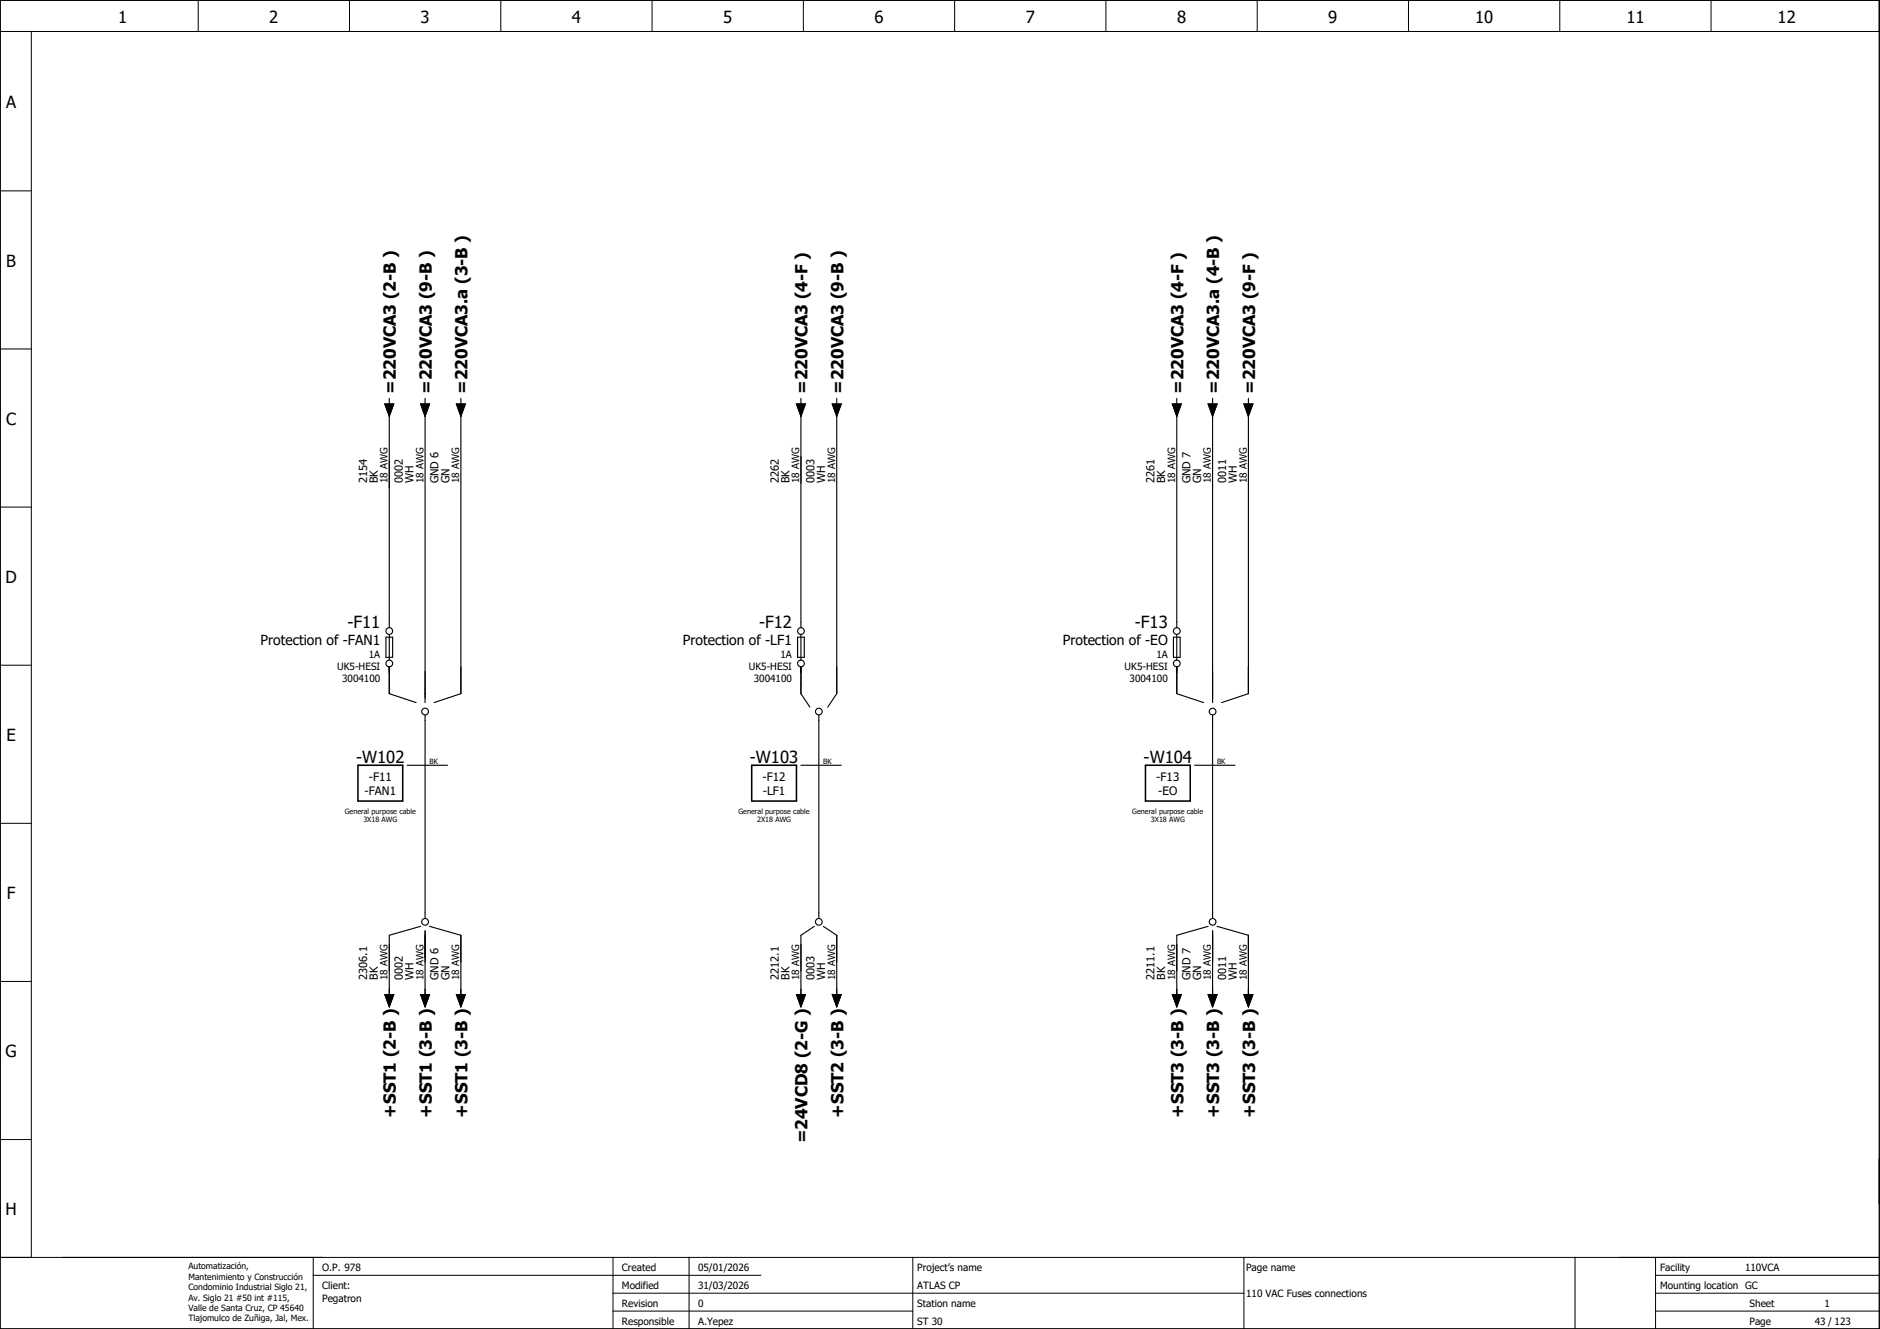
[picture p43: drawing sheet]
<svg xmlns="http://www.w3.org/2000/svg" width="420mm" height="297mm" viewBox="0 0 420 297" stroke-linecap="round" stroke-linejoin="round" font-family="sans-serif">
<defs><g id="words">
<g font-size="3.7">
<text x="26.4" y="5.2">1</text>
<text x="60.2" y="5.2">2</text>
<text x="94" y="5.2">3</text>
<text x="127.8" y="5.2">4</text>
<text x="161.6" y="5.2">5</text>
<text x="195.4" y="5.2">6</text>
<text x="229.2" y="5.2">7</text>
<text x="263.1" y="5.2">8</text>
<text x="296.9" y="5.2">9</text>
<text x="329.7" y="5.2">10</text>
<text x="363.5" y="5.2">11</text>
<text x="397.3" y="5.2">12</text>
<text x="1.4" y="24.2">A</text>
<text x="1.4" y="59.6">B</text>
<text x="88.5" y="88" transform="rotate(-90 88.5 88)">=220VCA3 (2-B )</text>
<text x="96.5" y="88" transform="rotate(-90 96.5 88)">=220VCA3 (9-B )</text>
<text x="104.5" y="88" transform="rotate(-90 104.5 88)">=220VCA3.a (3-B )</text>
<text x="180.5" y="88" transform="rotate(-90 180.5 88)">=220VCA3 (4-F )</text>
<text x="188.5" y="88" transform="rotate(-90 188.5 88)">=220VCA3 (9-B )</text>
<text x="264.5" y="88" transform="rotate(-90 264.5 88)">=220VCA3 (4-F )</text>
<text x="272.5" y="88" transform="rotate(-90 272.5 88)">=220VCA3.a (4-B )</text>
<text x="280.5" y="88" transform="rotate(-90 280.5 88)">=220VCA3 (9-F )</text>
<text x="1.4" y="94.9">C</text>
<text x="1.2" y="130.3">D</text>
<text x="77.6" y="140.3">-F11</text>
<text x="169.6" y="140.3">-F12</text>
<text x="253.6" y="140.3">-F13</text>
<text x="1.4" y="165.6">E</text>
<text x="79.6" y="170.5">-W102</text>
<text x="167.6" y="170.5">-W103</text>
<text x="255.6" y="170.5">-W104</text>
<text x="1.5" y="200.9">F</text>
<text x="1.2" y="236.3">G</text>
<text x="88.5" y="249.8" transform="rotate(-90 88.5 249.8)">+SST1 (2-B )</text>
<text x="96.5" y="249.8" transform="rotate(-90 96.5 249.8)">+SST1 (3-B )</text>
<text x="104.5" y="249.8" transform="rotate(-90 104.5 249.8)">+SST1 (3-B )</text>
<text x="188.5" y="249.8" transform="rotate(-90 188.5 249.8)">+SST2 (3-B )</text>
<text x="264.5" y="249.8" transform="rotate(-90 264.5 249.8)">+SST3 (3-B )</text>
<text x="272.5" y="249.8" transform="rotate(-90 272.5 249.8)">+SST3 (3-B )</text>
<text x="280.5" y="249.8" transform="rotate(-90 280.5 249.8)">+SST3 (3-B )</text>
<text x="180.5" y="255.6" transform="rotate(-90 180.5 255.6)">=24VCD8 (2-G )</text>
<text x="1.2" y="271.6">H</text>
</g>
<g font-size="3.1">
<text x="58.2" y="144.1">Protection of -FAN1</text>
<text x="152.6" y="144.1">Protection of -LF1</text>
<text x="237.5" y="144.1">Protection of -EO</text>
</g>
<g font-size="2.6">
<text x="81.5" y="177.7">-FAN1</text>
<text x="82.4" y="174.5">-F11</text>
<text x="170.4" y="174.5">-F12</text>
<text x="170.5" y="177.7">-LF1</text>
<text x="258.4" y="174.5">-F13</text>
<text x="258.9" y="177.7">-EO</text>
</g>
<g font-size="2.5">
<text x="82" y="108" transform="rotate(-90 82 108)">2154</text>
<text x="84.4" y="108" transform="rotate(-90 84.4 108)">BK</text>
<text x="90" y="108" transform="rotate(-90 90 108)">0002</text>
<text x="92.4" y="108" transform="rotate(-90 92.4 108)">WH</text>
<text x="98" y="108" transform="rotate(-90 98 108)">GND 6</text>
<text x="100.4" y="108" transform="rotate(-90 100.4 108)">GN</text>
<text x="174" y="108" transform="rotate(-90 174 108)">2262</text>
<text x="176.4" y="108" transform="rotate(-90 176.4 108)">BK</text>
<text x="182" y="108" transform="rotate(-90 182 108)">0003</text>
<text x="184.4" y="108" transform="rotate(-90 184.4 108)">WH</text>
<text x="258" y="108" transform="rotate(-90 258 108)">2261</text>
<text x="260.4" y="108" transform="rotate(-90 260.4 108)">BK</text>
<text x="266" y="108" transform="rotate(-90 266 108)">GND 7</text>
<text x="268.4" y="108" transform="rotate(-90 268.4 108)">GN</text>
<text x="274" y="108" transform="rotate(-90 274 108)">0011</text>
<text x="276.4" y="108" transform="rotate(-90 276.4 108)">WH</text>
<text x="82" y="219" transform="rotate(-90 82 219)">2306.1</text>
<text x="84.4" y="219" transform="rotate(-90 84.4 219)">BK</text>
<text x="90" y="219" transform="rotate(-90 90 219)">0002</text>
<text x="92.4" y="219" transform="rotate(-90 92.4 219)">WH</text>
<text x="98" y="219" transform="rotate(-90 98 219)">GND 6</text>
<text x="100.4" y="219" transform="rotate(-90 100.4 219)">GN</text>
<text x="174" y="219" transform="rotate(-90 174 219)">2212.1</text>
<text x="176.4" y="219" transform="rotate(-90 176.4 219)">BK</text>
<text x="182" y="219" transform="rotate(-90 182 219)">0003</text>
<text x="184.4" y="219" transform="rotate(-90 184.4 219)">WH</text>
<text x="258" y="219" transform="rotate(-90 258 219)">2211.1</text>
<text x="260.4" y="219" transform="rotate(-90 260.4 219)">BK</text>
<text x="266" y="219" transform="rotate(-90 266 219)">GND 7</text>
<text x="268.4" y="219" transform="rotate(-90 268.4 219)">GN</text>
<text x="274" y="219" transform="rotate(-90 274 219)">0011</text>
<text x="276.4" y="219" transform="rotate(-90 276.4 219)">WH</text>
</g>
<g font-size="2.2">
<text x="86.6" y="108" transform="rotate(-90 86.6 108)">18 AWG</text>
<text x="94.6" y="108" transform="rotate(-90 94.6 108)">18 AWG</text>
<text x="102.6" y="108" transform="rotate(-90 102.6 108)">18 AWG</text>
<text x="178.6" y="108" transform="rotate(-90 178.6 108)">18 AWG</text>
<text x="186.6" y="108" transform="rotate(-90 186.6 108)">18 AWG</text>
<text x="262.6" y="108" transform="rotate(-90 262.6 108)">18 AWG</text>
<text x="270.6" y="108" transform="rotate(-90 270.6 108)">18 AWG</text>
<text x="278.6" y="108" transform="rotate(-90 278.6 108)">18 AWG</text>
<text x="75.3" y="149.7">UK5-HESI</text>
<text x="82.4" y="147">1A</text>
<text x="167.3" y="149.7">UK5-HESI</text>
<text x="174.4" y="147">1A</text>
<text x="251.3" y="149.7">UK5-HESI</text>
<text x="258.4" y="147">1A</text>
<text x="76.5" y="152.4">3004100</text>
<text x="168.5" y="152.4">3004100</text>
<text x="252.5" y="152.4">3004100</text>
<text x="86.6" y="219" transform="rotate(-90 86.6 219)">18 AWG</text>
<text x="94.6" y="219" transform="rotate(-90 94.6 219)">18 AWG</text>
<text x="102.6" y="219" transform="rotate(-90 102.6 219)">18 AWG</text>
<text x="178.6" y="219" transform="rotate(-90 178.6 219)">18 AWG</text>
<text x="186.6" y="219" transform="rotate(-90 186.6 219)">18 AWG</text>
<text x="262.6" y="219" transform="rotate(-90 262.6 219)">18 AWG</text>
<text x="270.6" y="219" transform="rotate(-90 270.6 219)">18 AWG</text>
<text x="278.6" y="219" transform="rotate(-90 278.6 219)">18 AWG</text>
<text x="72" y="284">O.P. 978</text>
<text x="139" y="284">Created</text>
<text x="156" y="284">05/01/2026</text>
<text x="205" y="284">Project’s name</text>
<text x="278.5" y="284">Page name</text>
<text x="371" y="284">Facility</text>
<text x="390" y="284">110VCA</text>
<text x="72" y="288">Client:</text>
<text x="72" y="291">Pegatron</text>
<text x="139" y="292">Revision</text>
<text x="139" y="288">Modified</text>
<text x="156" y="292">0</text>
<text x="156" y="288">31/03/2026</text>
<text x="205" y="288">ATLAS CP</text>
<text x="205" y="292">Station name</text>
<text x="278.5" y="289.9">110 VAC Fuses connections</text>
<text x="371" y="288">Mounting location GC</text>
<text x="391" y="292">Sheet</text>
<text x="407.8" y="292">1</text>
<text x="139" y="296">Responsible</text>
<text x="156" y="296">A.Yepez</text>
<text x="205" y="296">ST 30</text>
<text x="391" y="296">Page</text>
<text x="405.6" y="296">43 / 123</text>
</g>
<g font-size="1.9">
<text x="42.1" y="283.7">Automatización,</text>
<text x="42.1" y="286.1">Mantenimiento y Construcción</text>
<text x="42.1" y="288.4">Condominio Industrial Siglo 21,</text>
<text x="42.1" y="290.7">Av. Siglo 21 #50 int #115,</text>
<text x="42.1" y="293">Valle de Santa Cruz, CP 45640</text>
<text x="42.1" y="295.4">Tlajomulco de Zuñiga, Jal, Mex.</text>
</g>
<g font-size="1.6">
<text x="96" y="170.7">BK</text>
<text x="184" y="170.7">BK</text>
<text x="272" y="170.7">BK</text>
<text x="77" y="181.9">General purpose cable</text>
<text x="81.2" y="183.8">3X18 AWG</text>
<text x="165" y="181.9">General purpose cable</text>
<text x="169.2" y="183.8">2X18 AWG</text>
<text x="253" y="181.9">General purpose cable</text>
<text x="257.2" y="183.8">3X18 AWG</text>
</g>
</g></defs>
<g fill="none" stroke="#000" stroke-width=".22">
<path d="M0 0h420v297h-420zM0 7h420M7 7v274M44.3 0v7M78.1 0v7M111.9 0v7M145.7 0v7M179.5 0v7M213.4 0v7M247.2 0v7M281 0v7M314.8 0v7"/>
<path d="M348.6 0v7M382.4 0v7M0 42.7h7M0 78h7M0 113.3h7M0 148.7h7M0 184h7M0 219.4h7M0 254.7h7M0 281h420M70 285h100M70 281v16"/>
<path d="M137 293h67M137 289h141M137 281v16M154 281v16M204 281v16M278 281v16M352 281v16M370 293h50M370 289h50M370 281v16M370 285h50"/>
</g>
<g fill="none" stroke="#000" stroke-width=".25">
<path d="M86 90.3h2l-1 2.7zM87 89v1.3M87 92v48.3M94 90.3h2l-1 2.7zM95 89v1.3M95 92v65M102 90.3h2l-1 2.7zM103 89v1.3M103 92v63l-6 2M178 90.3h2l-1 2.7zM179 89v1.3M179 92v48.3"/>
<path d="M186 90.3h2l-1 2.7zM187 89v1.3M187 92v63l-2 3M262 90.3h2l-1 2.7zM263 89v1.3M263 92v48.3M270 90.3h2l-1 2.7zM271 89v1.3M271 92v65M278 90.3h2l-1 2.7zM279 89v1.3M279 92v63l-6 2"/>
<path d="M86.2 142.4h1.5v4.5h-1.5zM87 141.8v5.7M87 149v6l6 2M95 159.8v45.5M178.3 142.4h1.5v4.5h-1.5zM179 141.8v5.7M179 149v6l2 3M183 159.8v45.5M262.3 142.4h1.5v4.5h-1.5zM263 141.8v5.7M263 149v6l6 2M271 159.8v45.5"/>
<path d="M91 171h9M179 171h9M267 171h9M94 207l-7 2v14M95 208v15M96 207l7 2v14M182 207l-3 2v14M184 207l3 2v14M270 207l-7 2v14M271 208v15M272 207l7 2v14M86 222.3h2l-1 2.7z"/>
<path d="M94 222.3h2l-1 2.7zM102 222.3h2l-1 2.7zM178 222.3h2l-1 2.7zM186 222.3h2l-1 2.7zM262 222.3h2l-1 2.7zM270 222.3h2l-1 2.7zM278 222.3h2l-1 2.7z"/>
<circle cx="87" cy="148.3" r=".75"/>
<circle cx="87" cy="141" r=".75"/>
<circle cx="95" cy="159" r=".75"/>
<circle cx="179" cy="148.3" r=".75"/>
<circle cx="179" cy="141" r=".75"/>
<circle cx="183" cy="159" r=".75"/>
<circle cx="263" cy="148.3" r=".75"/>
<circle cx="263" cy="141" r=".75"/>
<circle cx="271" cy="159" r=".75"/>
<circle cx="95" cy="206" r=".75"/>
<circle cx="183" cy="206" r=".75"/>
<circle cx="271" cy="206" r=".75"/>
</g>
<path d="M80 171h10v8h-10zM168 171h10v8h-10zM256 171h10v8h-10z" fill="none" stroke="#000" stroke-width=".35"/>
<g fill="#000" stroke="#000" stroke-width=".22">
<path d="M86 90.3h2l-1 2.7zM94 90.3h2l-1 2.7zM102 90.3h2l-1 2.7zM178 90.3h2l-1 2.7zM186 90.3h2l-1 2.7zM262 90.3h2l-1 2.7zM270 90.3h2l-1 2.7zM278 90.3h2l-1 2.7zM86 222.3h2l-1 2.7zM94 222.3h2l-1 2.7zM102 222.3h2l-1 2.7zM178 222.3h2l-1 2.7z"/>
<path d="M186 222.3h2l-1 2.7zM262 222.3h2l-1 2.7zM270 222.3h2l-1 2.7zM278 222.3h2l-1 2.7z"/>
</g>
<use href="#words"/>
</svg>
